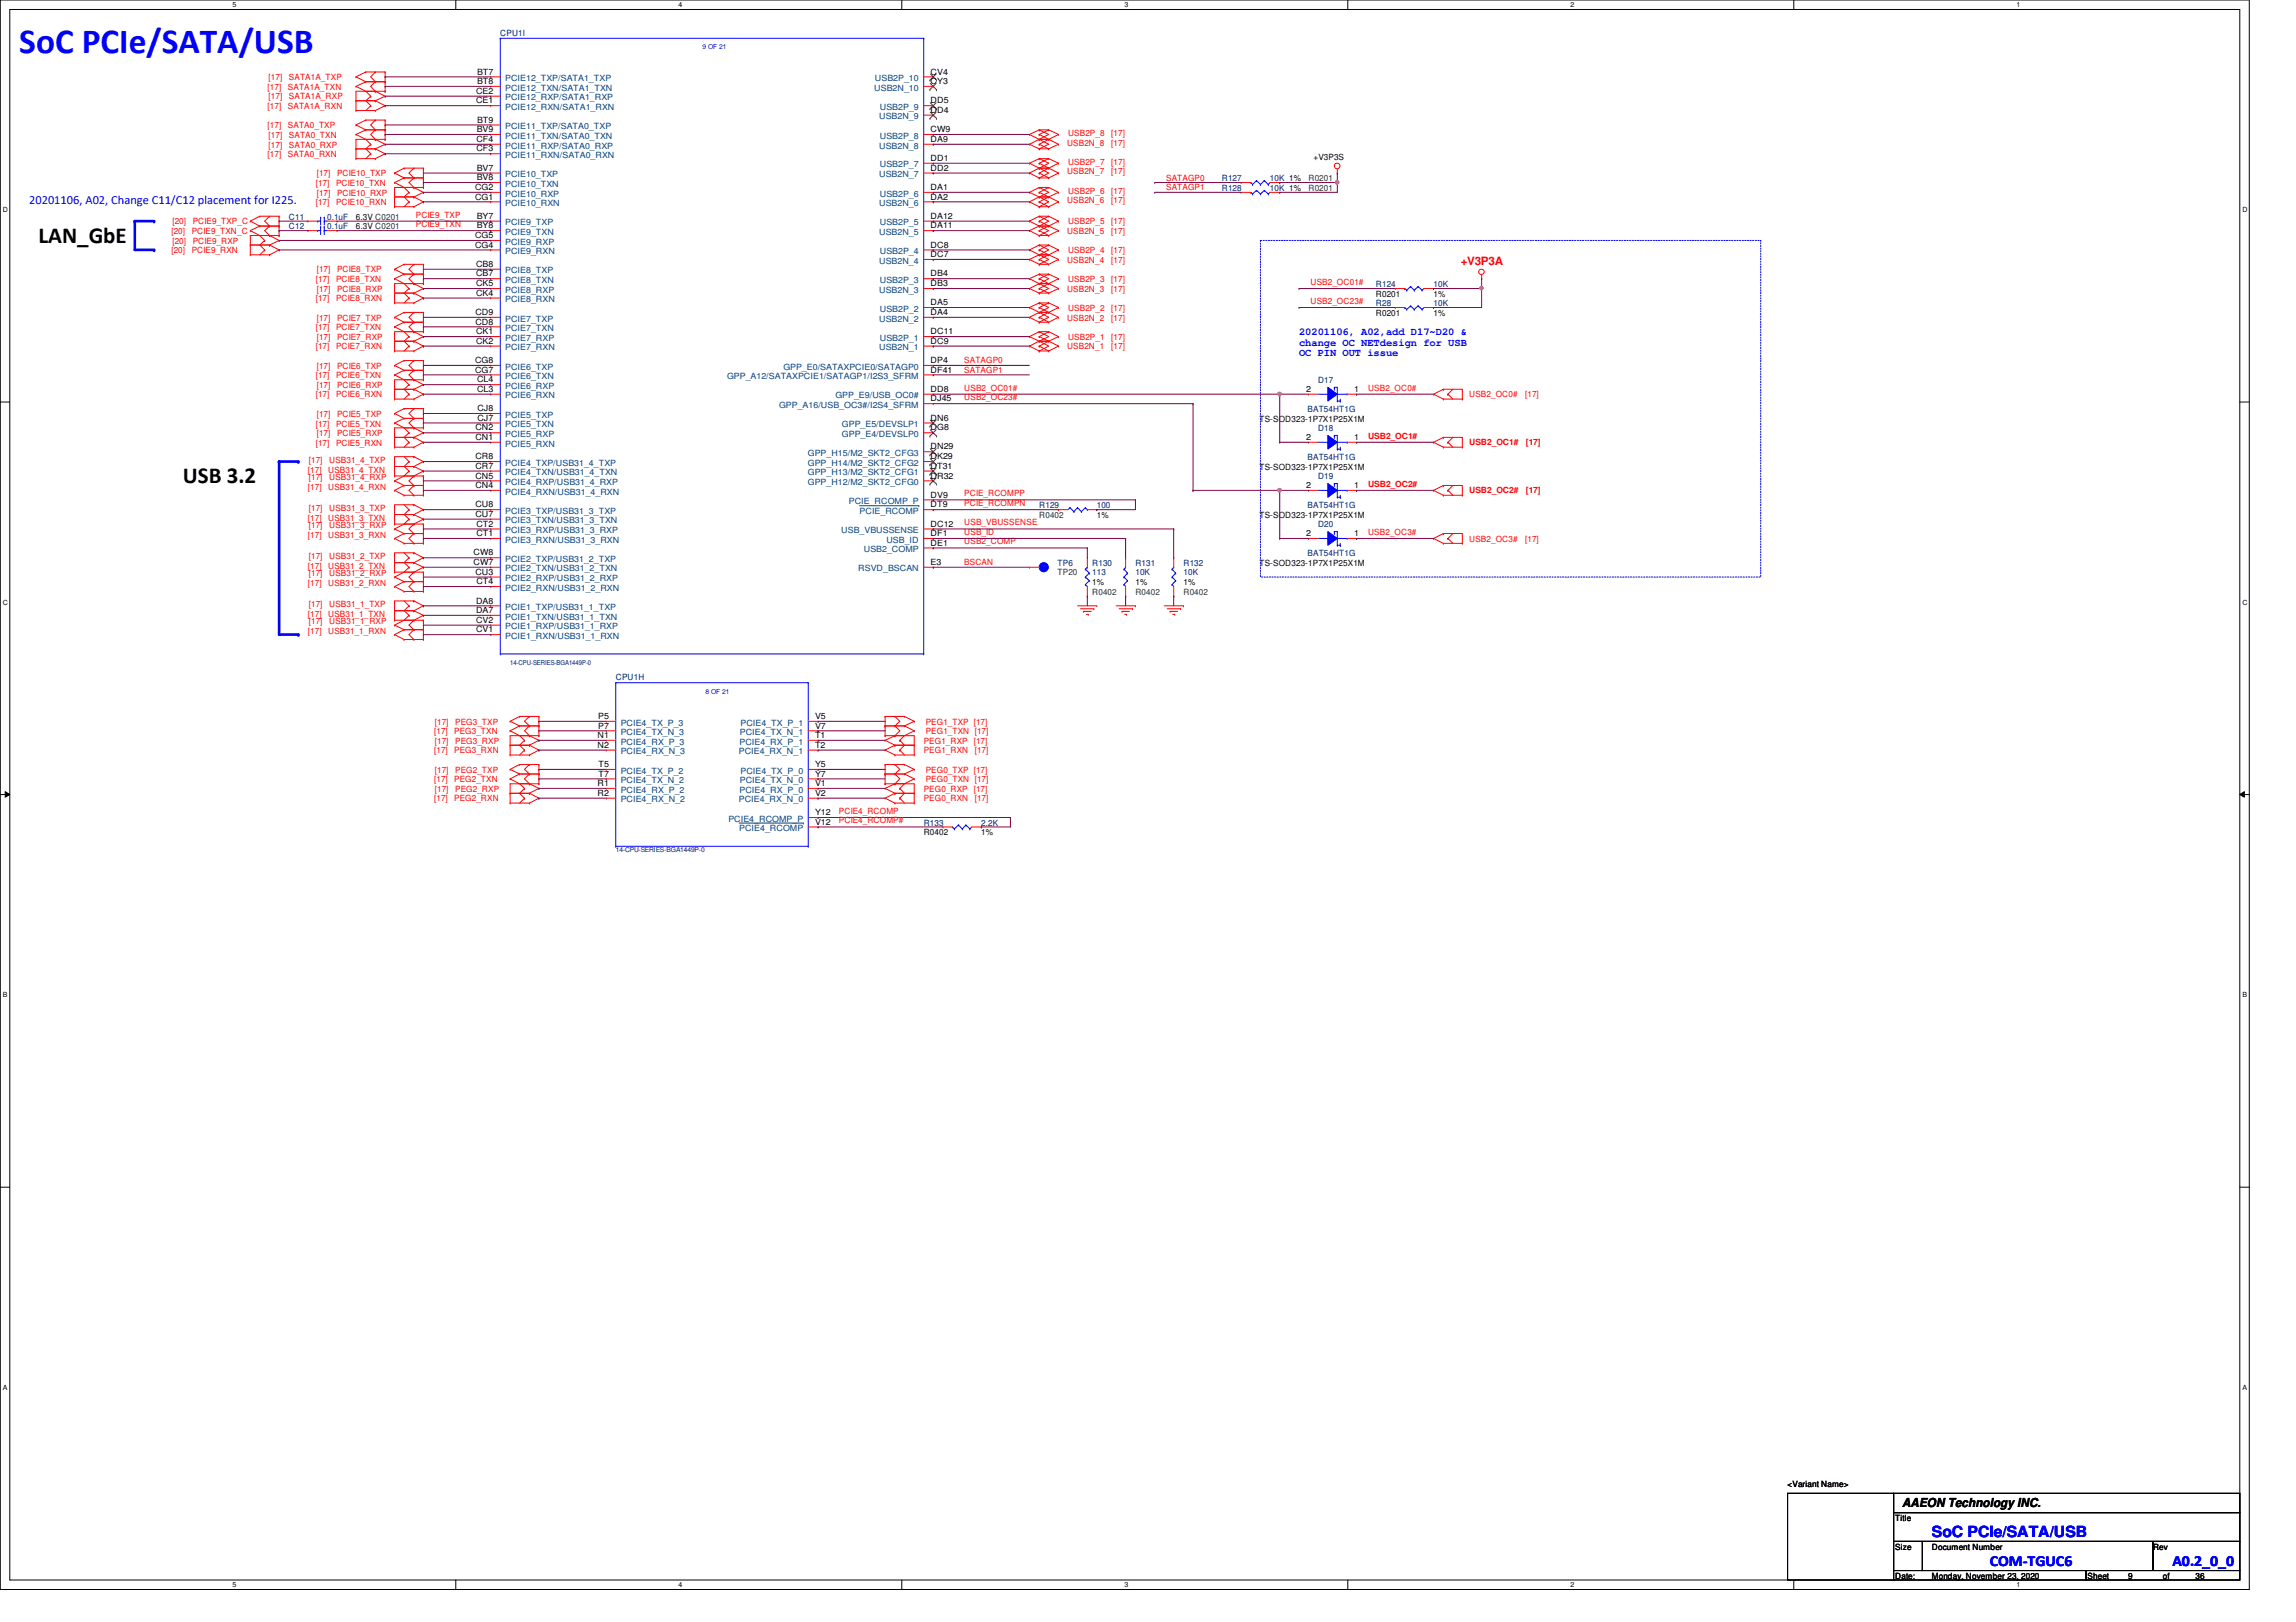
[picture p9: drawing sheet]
<svg xmlns="http://www.w3.org/2000/svg" width="297mm" height="210mm" viewBox="0 0 297 210" stroke-linecap="round" stroke-linejoin="round" font-family="sans-serif">
<defs><g id="words">
<text font-size="4.6" fill="#00f" x="2.5" y="6.8">SoC PCIe/SATA/USB</text>
<g font-size="3">
<text x="5" y="31.5">LAN_GbE</text>
<text x="23.7" y="62.6">USB 3.2</text>
</g>
<g font-size="2" fill="#00f">
<text x="249.9" y="198.9">SoC PCIe/SATA/USB</text>
<text x="257.4" y="202.6">COM-TGUC6</text>
<text x="281" y="202.6">A0.2_0_0</text>
</g>
<text font-size="1.6" fill="#00f" x="3.8" y="26.4">20201106, A02, Change C11/C12 placement for I225.</text>
<text font-size="1.6" x="246.1" y="195.1">AAEON Technology INC.</text>
<text font-size="1.5" fill="#f00" x="189" y="34.3">+V3P3A</text>
<g font-size="1.4" fill="#00f">
<text x="168.1" y="43.4">20201106, A02,add D17~D20 &amp;</text>
<text x="168.1" y="44.7">change OC NETdesign for USB</text>
<text x="168.1" y="46.1">OC PIN OUT issue</text>
</g>
<g font-size="1.1" fill="#000080">
<text x="64.7" y="4.7">CPU1I</text>
<text x="158.1" y="23.5">R127</text>
<text x="164.3" y="23.5">10K 1%</text>
<text x="37.4" y="28.4">C11</text>
<text x="37.4" y="29.7">C12</text>
<text x="42.3" y="28.4">0.1uF</text>
<text x="42.3" y="29.7">0.1uF</text>
<text x="158.1" y="24.7">R128</text>
<text x="164.3" y="24.7">10K 1%</text>
<text x="178" y="37.1">R124</text>
<text x="178" y="39.6">R28</text>
<text x="185.5" y="37.1">10K</text>
<text x="185.5" y="39.6">10K</text>
<text x="169.2" y="53.3">BAT54HT1G</text>
<text x="170.5" y="49.6">D17</text>
<text x="169.2" y="59.5">BAT54HT1G</text>
<text x="170.5" y="55.8">D18</text>
<text x="134.4" y="65.7">R129</text>
<text x="141.9" y="65.7">100</text>
<text x="169.2" y="65.7">BAT54HT1G</text>
<text x="170.5" y="62">D19</text>
<text x="169.2" y="72">BAT54HT1G</text>
<text x="170.5" y="68.2">D20</text>
<text x="136.8" y="73.2">TP6</text>
<text x="141.3" y="73.2">R130</text>
<text x="141.3" y="74.5">113</text>
<text x="146.9" y="73.2">R131</text>
<text x="146.9" y="74.5">10K</text>
<text x="153.1" y="73.2">R132</text>
<text x="153.1" y="74.5">10K</text>
<text x="79.7" y="88.1">CPU1H</text>
<text x="119.5" y="106.8">R133</text>
<text x="127" y="106.8">2.2K</text>
</g>
<g font-size="1.1" fill="#f00">
<text x="34.6" y="11.6">[17]</text>
<text x="34.8" y="10.4">[17]</text>
<text x="37.3" y="11.6">SATA1A_TXN</text>
<text x="37.4" y="10.4">SATA1A_TXP</text>
<text x="34.6" y="16.6">[17]</text>
<text x="34.6" y="14.1">[17]</text>
<text x="34.8" y="17.9">[17]</text>
<text x="34.8" y="12.9">[17]</text>
<text x="37.3" y="16.6">SATA0_TXP</text>
<text x="37.3" y="14.1">SATA1A_RXN</text>
<text x="37.4" y="17.9">SATA0_TXN</text>
<text x="37.4" y="12.9">SATA1A_RXP</text>
<text x="138.2" y="17.6">USB2P_8</text>
<text x="143.8" y="17.6">[17]</text>
<text x="34.6" y="20.3">[17]</text>
<text x="34.8" y="19.1">[17]</text>
<text x="37.3" y="20.3">SATA0_RXN</text>
<text x="37.4" y="19.1">SATA0_RXP</text>
<text x="41" y="22.8">[17]</text>
<text x="43.6" y="22.8">PCIE10_TXP</text>
<text x="138" y="22.6">USB2N_7</text>
<text x="138" y="18.8">USB2N_8</text>
<text x="138.2" y="21.3">USB2P_7</text>
<text x="143.8" y="21.3">[17]</text>
<text x="143.8" y="22.6">[17]</text>
<text x="143.8" y="18.8">[17]</text>
<text x="150.9" y="23.4">SATAGP0</text>
<text x="22.3" y="29">[20]</text>
<text x="24.9" y="29">PCIE9_TXP_C</text>
<text x="40.8" y="26.5">[17]</text>
<text x="40.8" y="24.1">[17]</text>
<text x="41" y="25.3">[17]</text>
<text x="43.5" y="26.5">PCIE10_RXN</text>
<text x="43.5" y="24.1">PCIE10_TXN</text>
<text x="43.6" y="25.3">PCIE10_RXP</text>
<text x="53.8" y="28.2">PCIE9_TXP</text>
<text x="53.8" y="29.4">PCIE9_TXN</text>
<text x="138" y="26.3">USB2N_6</text>
<text x="138.2" y="29">USB2P_5</text>
<text x="138.2" y="25.1">USB2P_6</text>
<text x="143.8" y="29">[17]</text>
<text x="143.8" y="25.1">[17]</text>
<text x="143.8" y="26.3">[17]</text>
<text x="150.9" y="24.6">SATAGP1</text>
<text x="22.2" y="32.8">[20]</text>
<text x="22.2" y="30.3">[20]</text>
<text x="22.3" y="31.5">[20]</text>
<text x="24.8" y="32.8">PCIE9_RXN</text>
<text x="24.8" y="30.3">PCIE9_TXN_C</text>
<text x="24.9" y="31.5">PCIE9_RXP</text>
<text x="41" y="35.3">[17]</text>
<text x="43.6" y="35.3">PCIE8_TXP</text>
<text x="138" y="34">USB2N_4</text>
<text x="138" y="30.3">USB2N_5</text>
<text x="138.2" y="32.8">USB2P_4</text>
<text x="143.8" y="32.8">[17]</text>
<text x="143.8" y="34">[17]</text>
<text x="143.8" y="30.3">[17]</text>
<text x="40.8" y="39">[17]</text>
<text x="40.8" y="36.5">[17]</text>
<text x="41" y="37.8">[17]</text>
<text x="41" y="41.5">[17]</text>
<text x="43.5" y="39">PCIE8_RXN</text>
<text x="43.5" y="36.5">PCIE8_TXN</text>
<text x="43.6" y="37.8">PCIE8_RXP</text>
<text x="43.6" y="41.5">PCIE7_TXP</text>
<text x="138" y="41.5">USB2N_2</text>
<text x="138" y="37.8">USB2N_3</text>
<text x="138.2" y="40.3">USB2P_2</text>
<text x="138.2" y="36.5">USB2P_3</text>
<text x="143.8" y="40.3">[17]</text>
<text x="143.8" y="36.5">[17]</text>
<text x="143.8" y="41.5">[17]</text>
<text x="143.8" y="37.8">[17]</text>
<text x="169.5" y="36.9">USB2_OC01#</text>
<text x="169.5" y="39.3">USB2_OC23#</text>
<text x="40.8" y="45.2">[17]</text>
<text x="40.8" y="42.8">[17]</text>
<text x="41" y="44">[17]</text>
<text x="41" y="47.7">[17]</text>
<text x="43.5" y="45.2">PCIE7_RXN</text>
<text x="43.5" y="42.8">PCIE7_TXN</text>
<text x="43.6" y="44">PCIE7_RXP</text>
<text x="43.6" y="47.7">PCIE6_TXP</text>
<text x="124.8" y="47">SATAGP0</text>
<text x="138" y="45.2">USB2N_1</text>
<text x="138.2" y="44">USB2P_1</text>
<text x="143.8" y="44">[17]</text>
<text x="143.8" y="45.2">[17]</text>
<text x="40.8" y="51.4">[17]</text>
<text x="40.8" y="49">[17]</text>
<text x="41" y="50.2">[17]</text>
<text x="41" y="53.9">[17]</text>
<text x="43.5" y="51.4">PCIE6_RXN</text>
<text x="43.5" y="49">PCIE6_TXN</text>
<text x="43.6" y="50.2">PCIE6_RXP</text>
<text x="43.6" y="53.9">PCIE5_TXP</text>
<text x="124.8" y="48.3">SATAGP1</text>
<text x="124.8" y="50.5">USB2_OC01#</text>
<text x="124.8" y="51.8">USB2_OC23#</text>
<text x="177" y="50.5">USB2_OC0#</text>
<text x="190.1" y="51.4">USB2_OC0#</text>
<text x="197.3" y="51.4">[17]</text>
<text x="40" y="59.9">[17]</text>
<text x="40.8" y="57.7">[17]</text>
<text x="40.8" y="55.2">[17]</text>
<text x="41" y="56.4">[17]</text>
<text x="42.6" y="59.9">USB31_4_TXP</text>
<text x="43.5" y="57.7">PCIE5_RXN</text>
<text x="43.5" y="55.2">PCIE5_TXN</text>
<text x="43.6" y="56.4">PCIE5_RXP</text>
<text x="177" y="56.8">USB2_OC1#</text>
<text x="190.1" y="57.6">USB2_OC1#</text>
<text x="197.4" y="57.6">[17]</text>
<text x="39.8" y="61.2">[17]</text>
<text x="39.8" y="63.4">[17]</text>
<text x="40" y="62.1">[17]</text>
<text x="42.5" y="61.2">USB31_4_TXN</text>
<text x="42.5" y="63.4">USB31_4_RXN</text>
<text x="42.6" y="62.1">USB31_4_RXP</text>
<text x="124.8" y="64.2">PCIE_RCOMPP</text>
<text x="124.8" y="65.5">PCIE_RCOMPN</text>
<text x="177" y="63">USB2_OC2#</text>
<text x="190.1" y="63.8">USB2_OC2#</text>
<text x="197.4" y="63.8">[17]</text>
<text x="39.8" y="67.4">[17]</text>
<text x="39.8" y="69.6">[17]</text>
<text x="40" y="66.1">[17]</text>
<text x="40" y="68.4">[17]</text>
<text x="42.5" y="67.4">USB31_3_TXN</text>
<text x="42.5" y="69.6">USB31_3_RXN</text>
<text x="42.6" y="66.1">USB31_3_TXP</text>
<text x="42.6" y="68.4">USB31_3_RXP</text>
<text x="124.8" y="70.4">USB2_COMP</text>
<text x="124.8" y="69.2">USB_ID</text>
<text x="124.8" y="68">USB_VBUSSENSE</text>
<text x="177" y="69.2">USB2_OC3#</text>
<text x="190.1" y="70.1">USB2_OC3#</text>
<text x="197.3" y="70.1">[17]</text>
<text x="39.8" y="73.6">[17]</text>
<text x="39.8" y="75.9">[17]</text>
<text x="40" y="72.3">[17]</text>
<text x="40" y="74.6">[17]</text>
<text x="42.5" y="73.6">USB31_2_TXN</text>
<text x="42.5" y="75.9">USB31_2_RXN</text>
<text x="42.6" y="72.3">USB31_2_TXP</text>
<text x="42.6" y="74.6">USB31_2_RXP</text>
<text x="124.8" y="73.2">BSCAN</text>
<text x="39.8" y="79.8">[17]</text>
<text x="39.8" y="82.1">[17]</text>
<text x="40" y="78.6">[17]</text>
<text x="40" y="80.8">[17]</text>
<text x="42.5" y="79.8">USB31_1_TXN</text>
<text x="42.5" y="82.1">USB31_1_RXN</text>
<text x="42.6" y="78.6">USB31_1_TXP</text>
<text x="42.6" y="80.8">USB31_1_RXP</text>
<text x="56.2" y="95">[17]</text>
<text x="56.3" y="93.8">[17]</text>
<text x="58.8" y="95">PEG3_TXN</text>
<text x="58.9" y="93.8">PEG3_TXP</text>
<text x="119.8" y="95">PEG1_TXN [17]</text>
<text x="119.8" y="93.8">PEG1_TXP [17]</text>
<text x="56.2" y="101.2">[17]</text>
<text x="56.2" y="97.5">[17]</text>
<text x="56.3" y="100">[17]</text>
<text x="56.3" y="96.3">[17]</text>
<text x="58.8" y="101.2">PEG2_TXN</text>
<text x="58.8" y="97.5">PEG3_RXN</text>
<text x="58.9" y="100">PEG2_TXP</text>
<text x="58.9" y="96.3">PEG3_RXP</text>
<text x="119.5" y="97.5">PEG1_RXN</text>
<text x="119.5" y="96.3">PEG1_RXP</text>
<text x="119.8" y="101.2">PEG0_TXN [17]</text>
<text x="119.8" y="100">PEG0_TXP [17]</text>
<text x="126" y="96.3">[17]</text>
<text x="126.1" y="97.5">[17]</text>
<text x="56.2" y="103.7">[17]</text>
<text x="56.3" y="102.5">[17]</text>
<text x="58.8" y="103.7">PEG2_RXN</text>
<text x="58.9" y="102.5">PEG2_RXP</text>
<text x="108.5" y="105.3">PCIE4_RCOMP</text>
<text x="108.5" y="106.6">PCIE4_RCOMP#</text>
<text x="119.5" y="103.7">PEG0_RXN</text>
<text x="119.5" y="102.5">PEG0_RXP</text>
<text x="126" y="102.5">[17]</text>
<text x="126.1" y="103.7">[17]</text>
</g>
<g font-size="1.1">
<text x="61.7" y="10.9">BT8</text>
<text x="61.7" y="9.7">BT7</text>
<text x="120.4" y="9.7">CV4</text>
<text x="120.4" y="10.9">CY3</text>
<text x="61.6" y="13.4">CE1</text>
<text x="61.6" y="12.1">CE2</text>
<text x="61.7" y="17.1">BV9</text>
<text x="61.7" y="15.9">BT9</text>
<text x="120.4" y="13.4">DD5</text>
<text x="120.4" y="14.6">DD4</text>
<text x="120.4" y="17.1">CW9</text>
<text x="61.6" y="19.6">CF3</text>
<text x="61.6" y="18.4">CF4</text>
<text x="61.7" y="23.3">BV8</text>
<text x="61.7" y="22.1">BV7</text>
<text x="120.4" y="18.4">DA9</text>
<text x="120.4" y="20.8">DD1</text>
<text x="120.4" y="22.1">DD2</text>
<text x="169.9" y="20.7">+V3P3S</text>
<text x="46.1" y="28.4">6.3V C0201</text>
<text x="46.1" y="29.7">6.3V C0201</text>
<text x="61.5" y="25.8">CG1</text>
<text x="61.5" y="24.6">CG2</text>
<text x="61.7" y="29.5">BY8</text>
<text x="61.7" y="28.3">BY7</text>
<text x="120.4" y="24.6">DA1</text>
<text x="120.4" y="25.8">DA2</text>
<text x="120.4" y="28.3">DA12</text>
<text x="120.4" y="29.5">DA11</text>
<text x="61.5" y="32">CG4</text>
<text x="61.5" y="30.8">CG5</text>
<text x="61.6" y="34.5">CB8</text>
<text x="61.6" y="35.8">CB7</text>
<text x="120.4" y="32">DC8</text>
<text x="120.4" y="33.3">DC7</text>
<text x="120.4" y="35.8">DB4</text>
<text x="61.5" y="42">CD8</text>
<text x="61.5" y="40.8">CD9</text>
<text x="61.6" y="37">CK5</text>
<text x="61.6" y="38.3">CK4</text>
<text x="120.4" y="37">DB3</text>
<text x="120.4" y="39.5">DA5</text>
<text x="120.4" y="40.8">DA4</text>
<text x="178" y="38.4">R0201</text>
<text x="178" y="40.9">R0201</text>
<text x="185.5" y="38.4">1%</text>
<text x="185.5" y="40.9">1%</text>
<text x="61.5" y="47">CG8</text>
<text x="61.6" y="44.5">CK2</text>
<text x="61.6" y="43.3">CK1</text>
<text x="120.4" y="43.3">DC11</text>
<text x="120.4" y="44.5">DC9</text>
<text x="120.4" y="47">DP4</text>
<text x="61.5" y="48.2">CG7</text>
<text x="61.7" y="50.7">CL3</text>
<text x="61.7" y="49.5">CL4</text>
<text x="61.8" y="53.2">CJ8</text>
<text x="120.4" y="48.2">DF41</text>
<text x="120.4" y="51.9">DJ45</text>
<text x="120.4" y="50.7">DD8</text>
<text x="169" y="50.7">2</text>
<text x="175.2" y="50.7">1</text>
<text x="61.5" y="59.4">CR8</text>
<text x="61.5" y="56.9">CN1</text>
<text x="61.5" y="55.7">CN2</text>
<text x="61.8" y="54.4">CJ7</text>
<text x="120.4" y="55.7">DG8</text>
<text x="120.4" y="54.4">DN6</text>
<text x="120.4" y="58.2">DN29</text>
<text x="120.4" y="59.4">DK29</text>
<text x="162.9" y="54.6">TS-SOD323-1P7X1P25X1M</text>
<text x="169" y="56.9">2</text>
<text x="175.2" y="56.9">1</text>
<text x="61.5" y="65.7">CU8</text>
<text x="61.5" y="60.7">CR7</text>
<text x="61.5" y="63.2">CN4</text>
<text x="61.5" y="61.9">CN5</text>
<text x="120.4" y="60.7">DT31</text>
<text x="120.4" y="64.4">DV9</text>
<text x="120.4" y="61.9">DR32</text>
<text x="120.4" y="65.7">DT9</text>
<text x="162.9" y="60.8">TS-SOD323-1P7X1P25X1M</text>
<text x="169" y="63.2">2</text>
<text x="175.2" y="63.2">1</text>
<text x="61.3" y="71.9">CW8</text>
<text x="61.5" y="66.9">CU7</text>
<text x="61.6" y="69.4">CT1</text>
<text x="61.6" y="68.2">CT2</text>
<text x="120.4" y="70.6">DE1</text>
<text x="120.4" y="69.4">DF1</text>
<text x="120.4" y="68.2">DC12</text>
<text x="141.9" y="67">1%</text>
<text x="162.9" y="67">TS-SOD323-1P7X1P25X1M</text>
<text x="169" y="69.4">2</text>
<text x="175.2" y="69.4">1</text>
<text x="61.3" y="73.1">CW7</text>
<text x="61.5" y="74.4">CU3</text>
<text x="61.6" y="75.6">CT4</text>
<text x="120.4" y="73.1">E3</text>
<text x="141.3" y="75.7">1%</text>
<text x="146.9" y="75.7">1%</text>
<text x="153.1" y="75.7">1%</text>
<text x="162.9" y="73.2">TS-SOD323-1P7X1P25X1M</text>
<text x="61.6" y="79.3">DA7</text>
<text x="61.6" y="78.1">DA8</text>
<text x="61.6" y="81.8">CV1</text>
<text x="61.6" y="80.6">CV2</text>
<text x="77.3" y="95.5">N1</text>
<text x="77.4" y="93">P5</text>
<text x="77.4" y="94.3">P7</text>
<text x="105.4" y="93">V5</text>
<text x="105.4" y="94.3">V7</text>
<text x="105.4" y="95.5">T1</text>
<text x="77.3" y="96.8">N2</text>
<text x="77.3" y="101.7">R1</text>
<text x="77.4" y="99.3">T5</text>
<text x="77.4" y="100.5">T7</text>
<text x="105.4" y="96.8">T2</text>
<text x="105.4" y="99.3">Y5</text>
<text x="105.4" y="100.5">Y7</text>
<text x="105.4" y="101.7">V1</text>
<text x="77.3" y="103">R2</text>
<text x="105.4" y="106.7">V12</text>
<text x="105.4" y="103">V2</text>
<text x="105.4" y="105.5">Y12</text>
<text x="119.5" y="108.1">R0402</text>
<text x="127" y="108.1">1%</text>
<text x="231.3" y="192.4">&lt;Variant Name&gt;</text>
<text x="245.2" y="196.8">Title</text>
<text x="245.2" y="200.5">Size</text>
<text x="249.9" y="200.5">Document Number</text>
<text x="278.6" y="200.5">Rev</text>
<text x="245.2" y="204.3">Date:</text>
<text x="249.9" y="204.3">Monday, November 23, 2020</text>
<text x="270.1" y="204.3">Sheet</text>
<text x="275.3" y="204.3">9</text>
<text x="279.8" y="204.3">of</text>
<text x="284.1" y="204.3">36</text>
</g>
<g font-size="1.1" fill="#004080">
<text x="65.4" y="11.7">PCIE12_TXN/SATA1_TXN</text>
<text x="65.4" y="10.5">PCIE12_TXP/SATA1_TXP</text>
<text x="113.1" y="11.7">USB2N_10</text>
<text x="113.2" y="10.5">USB2P_10</text>
<text x="65.4" y="17.9">PCIE11_TXN/SATA0_TXN</text>
<text x="65.4" y="16.7">PCIE11_TXP/SATA0_TXP</text>
<text x="65.4" y="14.2">PCIE12_RXN/SATA1_RXN</text>
<text x="65.4" y="13">PCIE12_RXP/SATA1_RXP</text>
<text x="113.7" y="15.5">USB2N_9</text>
<text x="113.8" y="14.2">USB2P_9</text>
<text x="113.8" y="17.9">USB2P_8</text>
<text x="65.4" y="20.4">PCIE11_RXN/SATA0_RXN</text>
<text x="65.4" y="19.2">PCIE11_RXP/SATA0_RXP</text>
<text x="65.4" y="22.9">PCIE10_TXP</text>
<text x="113.7" y="19.2">USB2N_8</text>
<text x="113.7" y="22.9">USB2N_7</text>
<text x="113.8" y="21.7">USB2P_7</text>
<text x="65.4" y="29.2">PCIE9_TXP</text>
<text x="65.4" y="26.7">PCIE10_RXN</text>
<text x="65.4" y="25.4">PCIE10_RXP</text>
<text x="65.4" y="24.2">PCIE10_TXN</text>
<text x="113.7" y="26.7">USB2N_6</text>
<text x="113.8" y="25.4">USB2P_6</text>
<text x="113.8" y="29.2">USB2P_5</text>
<text x="65.4" y="30.4">PCIE9_TXN</text>
<text x="65.4" y="35.4">PCIE8_TXP</text>
<text x="65.4" y="32.9">PCIE9_RXN</text>
<text x="65.4" y="31.7">PCIE9_RXP</text>
<text x="113.7" y="30.4">USB2N_5</text>
<text x="113.7" y="34.1">USB2N_4</text>
<text x="113.8" y="32.9">USB2P_4</text>
<text x="65.4" y="37.9">PCIE8_RXP</text>
<text x="65.4" y="41.6">PCIE7_TXP</text>
<text x="65.4" y="39.1">PCIE8_RXN</text>
<text x="65.4" y="36.6">PCIE8_TXN</text>
<text x="113.7" y="37.9">USB2N_3</text>
<text x="113.7" y="41.6">USB2N_2</text>
<text x="113.8" y="36.6">USB2P_3</text>
<text x="113.8" y="40.3">USB2P_2</text>
<text x="65.4" y="42.8">PCIE7_TXN</text>
<text x="65.4" y="45.3">PCIE7_RXN</text>
<text x="65.4" y="44.1">PCIE7_RXP</text>
<text x="65.4" y="47.8">PCIE6_TXP</text>
<text x="101.3" y="47.8">GPP_E0/SATAXPCIE0/SATAGP0</text>
<text x="113.7" y="45.3">USB2N_1</text>
<text x="113.8" y="44.1">USB2P_1</text>
<text x="65.4" y="49.1">PCIE6_TXN</text>
<text x="65.4" y="51.6">PCIE6_RXN</text>
<text x="65.4" y="50.3">PCIE6_RXP</text>
<text x="94.1" y="49.1">GPP_A12/SATAXPCIE1/SATAGP1/I2S3_SFRM</text>
<text x="100.8" y="52.8">GPP_A16/USB_OC3#/I2S4_SFRM</text>
<text x="108.1" y="51.6">GPP_E9/USB_OC0#</text>
<text x="65.4" y="57.8">PCIE5_RXN</text>
<text x="65.4" y="55.3">PCIE5_TXN</text>
<text x="65.4" y="54.1">PCIE5_TXP</text>
<text x="65.4" y="56.6">PCIE5_RXP</text>
<text x="104.5" y="59">GPP_H15/M2_SKT2_CFG3</text>
<text x="108.9" y="56.6">GPP_E4/DEVSLP0</text>
<text x="108.9" y="55.3">GPP_E5/DEVSLP1</text>
<text x="65.4" y="61.5">PCIE4_TXN/USB31_4_TXN</text>
<text x="65.4" y="60.3">PCIE4_TXP/USB31_4_TXP</text>
<text x="65.4" y="64">PCIE4_RXN/USB31_4_RXN</text>
<text x="65.4" y="62.8">PCIE4_RXP/USB31_4_RXP</text>
<text x="104.5" y="61.5">GPP_H13/M2_SKT2_CFG1</text>
<text x="104.5" y="62.8">GPP_H12/M2_SKT2_CFG0</text>
<text x="104.5" y="60.3">GPP_H14/M2_SKT2_CFG2</text>
<text x="109.8" y="65.2">PCIE_RCOMP_P</text>
<text x="65.4" y="67.7">PCIE3_TXN/USB31_3_TXN</text>
<text x="65.4" y="66.5">PCIE3_TXP/USB31_3_TXP</text>
<text x="65.4" y="70.2">PCIE3_RXN/USB31_3_RXN</text>
<text x="65.4" y="69">PCIE3_RXP/USB31_3_RXP</text>
<text x="108.8" y="69">USB_VBUSSENSE</text>
<text x="111.2" y="66.5">PCIE_RCOMP</text>
<text x="111.8" y="71.5">USB2_COMP</text>
<text x="114.7" y="70.2">USB_ID</text>
<text x="65.4" y="74">PCIE2_TXN/USB31_2_TXN</text>
<text x="65.4" y="72.7">PCIE2_TXP/USB31_2_TXP</text>
<text x="65.4" y="76.5">PCIE2_RXN/USB31_2_RXN</text>
<text x="65.4" y="75.2">PCIE2_RXP/USB31_2_RXP</text>
<text x="111" y="74">RSVD_BSCAN</text>
<text x="65.4" y="80.2">PCIE1_TXN/USB31_1_TXN</text>
<text x="65.4" y="79">PCIE1_TXP/USB31_1_TXP</text>
<text x="65.4" y="82.7">PCIE1_RXN/USB31_1_RXN</text>
<text x="65.4" y="81.4">PCIE1_RXP/USB31_1_RXP</text>
<text x="80.3" y="93.9">PCIE4_TX_P_3</text>
<text x="80.3" y="95.1">PCIE4_TX_N_3</text>
<text x="95.7" y="95.1">PCIE4_TX_N_1</text>
<text x="95.8" y="93.9">PCIE4_TX_P_1</text>
<text x="80.3" y="96.4">PCIE4_RX_P_3</text>
<text x="80.3" y="97.6">PCIE4_RX_N_3</text>
<text x="80.3" y="100.1">PCIE4_TX_P_2</text>
<text x="80.3" y="101.3">PCIE4_TX_N_2</text>
<text x="95.6" y="97.6">PCIE4_RX_N_1</text>
<text x="95.7" y="96.4">PCIE4_RX_P_1</text>
<text x="95.7" y="101.3">PCIE4_TX_N_0</text>
<text x="95.8" y="100.1">PCIE4_TX_P_0</text>
<text x="80.3" y="102.6">PCIE4_RX_P_2</text>
<text x="80.3" y="103.8">PCIE4_RX_N_2</text>
<text x="94.2" y="106.3">PCIE4_RCOMP_P</text>
<text x="95.6" y="103.8">PCIE4_RX_N_0</text>
<text x="95.6" y="107.6">PCIE4_RCOMP</text>
<text x="95.7" y="102.6">PCIE4_RX_P_0</text>
</g>
<g font-size="1.1" fill="#008000">
<text x="169.3" y="23.5">R0201</text>
<text x="169.3" y="24.7">R0201</text>
<text x="134.4" y="67">R0402</text>
<text x="136.8" y="74.5">TP20</text>
<text x="141.3" y="77">R0402</text>
<text x="146.9" y="77">R0402</text>
<text x="153.1" y="77">R0402</text>
</g>
<g font-size=".9">
<text x="30.1" y=".9">5</text>
<text x="87.8" y=".9">4</text>
<text x="145.5" y=".9">3</text>
<text x="203.2" y=".9">2</text>
<text x="260.9" y=".9">1</text>
<text x=".4" y="27.4">D</text>
<text x="290.1" y="27.4">D</text>
<text x=".4" y="78.2">C</text>
<text x="290.1" y="78.2">C</text>
<text x=".4" y="129">B</text>
<text x="290.1" y="129">B</text>
<text x=".4" y="179.8">A</text>
<text x="290.1" y="179.8">A</text>
<text x="30.1" y="205.4">5</text>
<text x="87.8" y="205.4">4</text>
<text x="145.5" y="205.4">3</text>
<text x="203.2" y="205.4">2</text>
<text x="260.9" y="205.4">1</text>
</g>
<g font-size=".9" fill="#00f">
<text x="90.9" y="6.4">9 OF 21</text>
<text x="91.3" y="89.8">8 OF 21</text>
</g>
<g font-size=".9" fill="#000080">
<text x="66" y="86.1">14-CPU-SERIES-BGA1449P-0</text>
<text x="79.7" y="110.3">14-CPU-SERIES-BGA1449P-0</text>
</g>
</g></defs>
<path d="M0 0h291v205.7h-291zM1.3 1.2h288.5v203.3h-288.5z" fill="none" stroke="#000" stroke-width=".13"/>
<g fill="#fff">
<path d="M30.1 .1h.5v1h-.5z"/>
<path d="M30.1 204.6h.5v1h-.5z"/>
</g>
<path d="M59 0v1.2M59 204.5v1.2" fill="none" stroke="#000" stroke-width=".13"/>
<g fill="#fff">
<path d="M87.8 .1h.5v1h-.5z"/>
<path d="M87.8 204.6h.5v1h-.5z"/>
</g>
<path d="M116.7 0v1.2M116.7 204.5v1.2" fill="none" stroke="#000" stroke-width=".13"/>
<g fill="#fff">
<path d="M145.5 .1h.5v1h-.5z"/>
<path d="M145.5 204.6h.5v1h-.5z"/>
</g>
<path d="M174.4 0v1.2M174.4 204.5v1.2" fill="none" stroke="#000" stroke-width=".13"/>
<g fill="#fff">
<path d="M203.2 .1h.5v1h-.5z"/>
<path d="M203.2 204.6h.5v1h-.5z"/>
</g>
<path d="M232.1 0v1.2M232.1 204.5v1.2" fill="none" stroke="#000" stroke-width=".13"/>
<g fill="#fff">
<path d="M260.9 .1h.5v1h-.5z"/>
<path d="M260.9 204.6h.5v1h-.5z"/>
<path d="M.4 26.6h.6v1h-.6z"/>
<path d="M290.1 26.6h.6v1h-.6z"/>
<path d="M.4 77.4h.6v1h-.6z"/>
<path d="M290.1 77.4h.6v1h-.6z"/>
</g>
<path d="M0 52h1.3M289.8 52h1.2" fill="none" stroke="#000" stroke-width=".13"/>
<g fill="#fff">
<path d="M.4 128.2h.6v1h-.6z"/>
<path d="M290.1 128.2h.6v1h-.6z"/>
</g>
<path d="M0 102.8h1.3M.7 102.4l.6 .4-.6 .4zM289.8 102.8l.6-.4v.8zM289.8 102.8h1.2" fill="none" stroke="#000" stroke-width=".13"/>
<path d="M.7 102.4l.6 .4-.6 .4zM289.8 102.8l.6-.4v.8z" fill="#000"/>
<g fill="#fff">
<path d="M.4 179h.5v1h-.5z"/>
<path d="M290.1 179h.6v1h-.6z"/>
</g>
<path d="M0 153.6h1.3M289.8 153.6h1.2" fill="none" stroke="#000" stroke-width=".13"/>
<path d="M36.1 59.7h2.5" fill="none" stroke="#00f" stroke-width=".34"/>
<circle cx="38.6" cy="59.7" r=".17" fill="#00f"/>
<path d="M36.1 59.7v22.4" fill="none" stroke="#00f" stroke-width=".34"/>
<circle cx="36.1" cy="59.7" r=".17" fill="#00f"/>
<path d="M36.1 82.1h2.5" fill="none" stroke="#00f" stroke-width=".34"/>
<circle cx="38.6" cy="82.1" r=".17" fill="#00f"/>
<path d="M17.4 28.6h2.5" fill="none" stroke="#00f" stroke-width=".34"/>
<circle cx="19.9" cy="28.6" r=".17" fill="#00f"/>
<path d="M17.4 28.6v3.7" fill="none" stroke="#00f" stroke-width=".34"/>
<circle cx="17.4" cy="28.6" r=".17" fill="#00f"/>
<path d="M17.4 32.3h2.5" fill="none" stroke="#00f" stroke-width=".34"/>
<circle cx="19.9" cy="32.3" r=".17" fill="#00f"/>
<path d="M163.1 31.1h64.7v43.6h-64.7z" fill="none" stroke="#00f" stroke-width=".13" stroke-dasharray=".2 .2"/>
<g fill="none" stroke="#f00" stroke-width=".13">
<path d="M46.1 16.2h.1M46.1 19.3h.1M46.1 17.4h.1M46.1 14.3h.1M46.1 11.2h.1M46.1 13h.1M46.1 9.9h.1M46.1 19.3h2.5M46.1 16.2l1.2 .6M46.1 17.4l1.2 .6 .7 .7M46.1 13h2.5M46.1 14.3h2.5"/>
<path d="M46.1 11.2l1.2 .6 .7 .6M46.1 9.9l1.2 .7M47.3 15.5h.1M47.3 16.8h.1M47.3 10.6h.1M47.3 9.3h.1M47.3 16.8h2.5M47.3 15.5l-1.2 .7M47.3 15.5h2.5M47.3 16.8l-1.2 .6M47.3 10.6l-1.2 .6M47.3 10.6h2.5"/>
<path d="M47.3 9.3l-1.2 .6M47.3 9.3h2.5M48 19.9h.1M48 18.7h.1M48 13.7h.1M48 12.4h.1M48 19.9l-.7 .6M48 18.7l-.7 .6 .7 .6M48 13.7l-.7 .6M48 12.4l-.7 .6 .7 .7M48.6 19.3h.1M48.6 16.8h.1"/>
<path d="M48.6 15.5h.1M48.6 18h.1M48.6 13h.1M48.6 14.3h.1M48.6 11.8h.1M48.6 10.6h.1M48.6 9.3h.1M48.6 19.3l1.2 .6M48.6 15.5l-.6 .7 .6 .6M48.6 18l1.2 .7M48.6 16.8l-.6 .6 .6 .6M48.6 13l1.2 .7"/>
<path d="M48.6 10.6l-.6 .6 .6 .6M48.6 11.8l1.2 .6M48.6 9.3l-.6 .6 .6 .7M49.8 19.9h.1M49.8 16.8h.1M49.8 15.5h.1M49.8 18.7h.1M49.8 18h.1M49.8 13.7h.1M49.8 11.8h.1M49.8 10.6h.1M49.8 12.4h.1"/>
<path d="M49.8 9.3h.1M49.8 18h-3.7v2.5M49.8 19.9l-1.2 .6M49.8 11.8h-3.7v2.5M49.8 9.3v2.5M49.8 15.5v2.5M49.8 18.7l-1.2 .6M49.8 13.7l-1.2 .6M49.8 12.4l-1.2 .6M133.2 18.7h.1M133.2 17.4h.1M133.2 18.7l1.2 .6"/>
<path d="M133.2 17.4l1.2 .6M134.4 18h.1M134.4 19.3h.1M134.4 18.7h.1M134.4 16.8h.1M134.4 17.4h.1M134.4 19.3h1.3M134.4 18h1.3M134.4 18l-1.2 .7M134.4 18l1.3 .7-1.3 .6M134.4 18.7l1.3 .6M134.4 16.8h1.3"/>
<path d="M134.4 16.8l-1.2 .6M134.4 16.8l1.3 .6-1.3 .6M134.4 17.4l1.3 .6M135.7 19.3h.1M135.7 18h.1M135.7 16.8h.1M135.7 18l1.2 .7M135.7 18l-1.3 .7M135.7 16.8l1.2 .6M135.7 16.8l-1.3 .6M136.9 18.7h.1M136.9 17.4h.1"/>
<path d="M136.9 18.7l-1.2 .6M136.9 17.4l-1.2 .6M32.4 33h.1M32.4 31.7h.1M32.4 29.8h.1M32.4 28.6h.1M32.4 33h2.5M32.4 31.7h2.5M32.4 29.8l1.2 .7 .6 .6M32.4 28.6l1.2 .7M33.6 29.3h.1M33.6 28h.1"/>
<path d="M33.6 29.3h2.5M33.6 28h2.5M33.6 29.3l-1.2 .5M33.6 28l-1.2 .6M34.2 32.3h.1M34.2 31.1h.1M34.2 32.3l-.6 .7M34.2 31.1l-.6 .6 .6 .6M34.9 31.7h.1M34.9 33h.1M34.9 30.5h.1M34.9 29.3h.1"/>
<path d="M34.9 28h.1M34.9 31.7l1.2 .6M34.9 30.5l1.2 .6M34.9 29.3l-.7 .5 .7 .7M34.9 28l-.7 .6 .7 .7M36.1 32.3h.1M36.1 31.1h.1M36.1 30.5h.1M36.1 29.3h.1M36.1 28h.1M36.1 30.5h-3.7v2.5M36.1 32.3l-1.2 .7"/>
<path d="M36.1 31.1l-1.2 .6M36.1 28v2.5M46.1 20.5h.1M46.1 20.5h2.5M48.6 20.5h.1M51.1 39.2h.1M51.1 37.9h.1M51.1 36.1h.1M51.1 34.8h.1M51.1 26.8h.1M51.1 25.5h.1M51.1 23.6h.1"/>
<path d="M51.1 22.4h.1M51.1 39.2h2.4M51.1 37.9h2.4M51.1 26.8h2.4M51.1 25.5h2.4M51.1 36.1l1.2 .6 .6 .6M51.1 34.8l1.2 .7M51.1 23.6l1.2 .7 .6 .6M51.1 22.4l1.2 .6M52.3 35.5h.1M52.3 34.2h.1M52.3 23h.1"/>
<path d="M52.3 21.8h.1M52.3 35.5h2.5M52.3 34.2h2.5M52.3 23h2.5M52.3 21.8h2.5M52.3 35.5l-1.2 .6M52.3 34.2l-1.2 .6M52.3 23l-1.2 .6M52.3 21.8l-1.2 .6M52.9 38.6h.1M52.9 37.3h.1M52.9 26.1h.1"/>
<path d="M52.9 24.9h.1M52.9 38.6l-.6 .6M52.9 37.3l-.6 .6 .6 .7M52.9 26.1l-.6 .7M52.9 24.9l-.6 .6 .6 .6M53.5 37.9h.1M53.5 39.2h.1M53.5 36.7h.1M53.5 35.5h.1M53.5 34.2h.1M53.5 25.5h.1M53.5 26.8h.1"/>
<path d="M53.5 24.3h.1M53.5 23h.1M53.5 21.8h.1M53.5 23l-.6 .6 .6 .7M53.5 37.9l1.3 .7M53.5 36.7l1.3 .6M53.5 35.5l-.6 .6 .6 .6M53.5 34.2l-.6 .6 .6 .7M53.5 25.5l1.3 .6M53.5 24.3l1.3 .6M53.5 21.8l-.6 .6 .6 .6M54.8 38.6h.1"/>
<path d="M54.8 37.3h.1M54.8 36.7h.1M54.8 35.5h.1M54.8 34.2h.1M54.8 26.1h.1M54.8 24.9h.1M54.8 24.3h.1M54.8 23h.1M54.8 21.8h.1M54.8 36.7h-3.7v2.5M54.8 24.3h-3.7v2.5M54.8 21.8v2.5"/>
<path d="M54.8 34.2v2.5M54.8 38.6l-1.3 .6M54.8 37.3l-1.3 .6M54.8 26.1l-1.3 .7M54.8 24.9l-1.3 .6M133.2 39.8h.1M133.2 37.3h.1M133.2 36.1h.1M133.2 33.6h.1M133.2 32.3h.1M133.2 29.8h.1M133.2 28.6h.1"/>
<path d="M133.2 26.1h.1M133.2 24.9h.1M133.2 22.4h.1M133.2 21.1h.1M133.2 39.8l1.2 .6M133.2 37.3l1.2 .6M133.2 36.1l1.2 .6M133.2 33.6l1.2 .6M133.2 32.3l1.2 .7M133.2 29.8l1.2 .7M133.2 28.6l1.2 .7M133.2 26.1l1.2 .7"/>
<path d="M133.2 24.9l1.2 .6M133.2 22.4l1.2 .6M133.2 21.1l1.2 .7M134.4 39.2h.1M134.4 39.8h.1M134.4 37.9h.1M134.4 36.7h.1M134.4 37.3h.1M134.4 35.5h.1M134.4 36.1h.1M134.4 34.2h.1M134.4 33h.1"/>
<path d="M134.4 33.6h.1M134.4 31.7h.1M134.4 32.3h.1M134.4 30.5h.1M134.4 29.3h.1M134.4 29.8h.1M134.4 28h.1M134.4 28.6h.1M134.4 25.5h.1M134.4 26.8h.1M134.4 26.1h.1M134.4 24.3h.1"/>
<path d="M134.4 24.9h.1M134.4 21.8h.1M134.4 23h.1M134.4 22.4h.1M134.4 20.5h.1M134.4 21.1h.1M134.4 39.2h1.3M134.4 39.2l-1.2 .6M134.4 39.2l1.3 .6-1.3 .6M134.4 39.8l1.3 .6M134.4 36.7h1.3M134.4 37.9h1.3"/>
<path d="M134.4 36.7l-1.2 .6M134.4 36.7l1.3 .6-1.3 .6M134.4 37.3l1.3 .6M134.4 35.5h1.3M134.4 35.5l-1.2 .6M134.4 35.5l1.3 .6-1.3 .6M134.4 36.1l1.3 .6M134.4 33h1.3M134.4 34.2h1.3M134.4 33l-1.2 .6M134.4 33l1.3 .6-1.3 .6M134.4 33.6l1.3 .6"/>
<path d="M134.4 31.7h1.3M134.4 31.7l-1.2 .6M134.4 31.7l1.3 .6-1.3 .7M134.4 32.3l1.3 .7M134.4 29.3h1.3M134.4 30.5h1.3M134.4 29.3l-1.2 .5M134.4 29.3l1.3 .5-1.3 .7M134.4 29.8l1.3 .7M134.4 28h1.3M134.4 28l-1.2 .6M134.4 28l1.3 .6-1.3 .7"/>
<path d="M134.4 28.6l1.3 .7M134.4 26.8h1.3M134.4 25.5h1.3M134.4 25.5l-1.2 .6M134.4 25.5l1.3 .6-1.3 .7M134.4 26.1l1.3 .7M134.4 24.3h1.3M134.4 24.3l-1.2 .6M134.4 24.3l1.3 .6-1.3 .6M134.4 24.9l1.3 .6M134.4 23h1.3M134.4 21.8h1.3"/>
<path d="M134.4 21.8l-1.2 .6M134.4 21.8l1.3 .6-1.3 .6M134.4 22.4l1.3 .6M134.4 20.5h1.3M134.4 20.5l-1.2 .6M134.4 20.5l1.3 .6-1.3 .7M134.4 21.1l1.3 .7M135.7 39.2h.1M135.7 36.7h.1M135.7 37.9h.1M135.7 35.5h.1M135.7 33h.1"/>
<path d="M135.7 34.2h.1M135.7 31.7h.1M135.7 29.3h.1M135.7 30.5h.1M135.7 28h.1M135.7 26.8h.1M135.7 25.5h.1M135.7 24.3h.1M135.7 23h.1M135.7 21.8h.1M135.7 20.5h.1M135.7 39.2l1.2 .6"/>
<path d="M135.7 39.2l-1.3 .6M135.7 36.7l1.2 .6M135.7 36.7l-1.3 .6M135.7 35.5l1.2 .6M135.7 35.5l-1.3 .6M135.7 33l1.2 .6M135.7 33l-1.3 .6M135.7 31.7l1.2 .6M135.7 31.7l-1.3 .6M135.7 29.3l1.2 .5M135.7 29.3l-1.3 .5M135.7 28l1.2 .6"/>
<path d="M135.7 28l-1.3 .6M135.7 25.5l1.2 .6M135.7 25.5l-1.3 .6M135.7 24.3l1.2 .6M135.7 24.3l-1.3 .6M135.7 21.8l1.2 .6M135.7 21.8l-1.3 .6M135.7 20.5l1.2 .6M135.7 20.5l-1.3 .6M136.9 39.8h.1M136.9 37.3h.1M136.9 36.1h.1"/>
<path d="M136.9 33.6h.1M136.9 32.3h.1M136.9 29.8h.1M136.9 28.6h.1M136.9 26.1h.1M136.9 24.9h.1M136.9 22.4h.1M136.9 21.1h.1M136.9 39.8l-1.2 .6M136.9 37.3l-1.2 .6M136.9 36.1l-1.2 .6M136.9 33.6l-1.2 .6"/>
<path d="M136.9 32.3l-1.2 .7M136.9 29.8l-1.2 .7M136.9 28.6l-1.2 .7M136.9 26.1l-1.2 .7M136.9 24.9l-1.2 .6M136.9 22.4l-1.2 .6M136.9 21.1l-1.2 .7M173 22.4h.1M173 21.9v.5M191.7 36.1h.1M191.7 35.6v.5M51.1 57.9h.1"/>
<path d="M51.1 56.6h.1M51.1 51.6h.1M51.1 50.4h.1M51.1 45.4h.1M51.1 44.2h.1M51.1 54.7h.1M51.1 53.5h.1M51.1 48.5h.1M51.1 47.3h.1M51.1 42.3h.1M51.1 41.1h.1M51.1 44.2h2.4"/>
<path d="M51.1 45.4h2.4M51.1 56.6h2.4M51.1 57.9h2.4M51.1 54.7l1.2 .7 .6 .6M51.1 50.4h2.4M51.1 51.6h2.4M51.1 48.5l1.2 .6 .6 .7M51.1 42.3l1.2 .6 .6 .7M51.1 53.5l1.2 .6M51.1 47.3l1.2 .6M51.1 41.1l1.2 .6M52.3 54.1h.1"/>
<path d="M52.3 52.9h.1M52.3 47.9h.1M52.3 46.7h.1M52.3 41.7h.1M52.3 40.4h.1M52.3 40.4h2.5M52.3 41.7h2.5M52.3 59.1l.6 .6M52.3 54.1l-1.2 .6M52.3 54.1h2.5M52.3 52.9l-1.2 .6M52.3 52.9h2.5"/>
<path d="M52.3 47.9l-1.2 .6M52.3 47.9h2.5M52.3 46.7l-1.2 .6M52.3 46.7h2.5M52.3 41.7l-1.2 .6M52.3 40.4l-1.2 .7M52.9 59.7h.1M52.9 57.2h.1M52.9 56h.1M52.9 51h.1M52.9 49.8h.1M52.9 44.8h.1"/>
<path d="M52.9 43.6h.1M52.9 59.7l-.6 .7 .6 .6M52.9 57.2l-.6 .7M52.9 56l-.6 .6 .6 .6M52.9 51l-.6 .6M52.9 49.8l-.6 .6 .6 .6M52.9 44.8l-.6 .6M52.9 43.6l-.6 .6 .6 .6M53.5 59.1h.1M53.5 56.6h.1M53.5 57.9h.1M53.5 55.4h.1"/>
<path d="M53.5 50.4h.1M53.5 51.6h.1M53.5 49.1h.1M53.5 44.2h.1M53.5 45.4h.1M53.5 42.9h.1M53.5 54.1h.1M53.5 52.9h.1M53.5 47.9h.1M53.5 46.7h.1M53.5 41.7h.1M53.5 40.4h.1"/>
<path d="M53.5 59.1h-2.4v2.5M53.5 59.1l1.3 .6M53.5 56.6l1.3 .6M53.5 55.4l1.3 .6M53.5 50.4l1.3 .6M53.5 49.1l1.3 .7M53.5 44.2l1.3 .6M53.5 42.9l1.3 .7M53.5 54.1l-.6 .6 .6 .7M53.5 52.9l-.6 .6 .6 .6M53.5 47.9l-.6 .6 .6 .6M53.5 46.7l-.6 .6 .6 .6"/>
<path d="M53.5 41.7l-.6 .6 .6 .6M53.5 40.4l-.6 .7 .6 .6M54.8 59.7h.1M54.8 57.2h.1M54.8 56h.1M54.8 51h.1M54.8 49.8h.1M54.8 44.8h.1M54.8 43.6h.1M54.8 55.4h.1M54.8 54.1h.1M54.8 52.9h.1"/>
<path d="M54.8 49.1h.1M54.8 47.9h.1M54.8 46.7h.1M54.8 42.9h.1M54.8 41.7h.1M54.8 40.4h.1M54.8 42.9h-3.7v2.5M54.8 49.1h-3.7v2.5M54.8 55.4h-3.7v2.5M54.8 59.7l-1.3 .7M54.8 40.4v2.5M54.8 46.7v2.4"/>
<path d="M54.8 52.9v2.5M54.8 57.2l-1.3 .7M54.8 56l-1.3 .6M54.8 51l-1.3 .6M54.8 49.8l-1.3 .6M54.8 44.8l-1.3 .6M54.8 43.6l-1.3 .6M133.2 41.1h.1M133.2 43.6h.1M133.2 44.8h.1M133.2 41.1l1.2 .6M133.2 43.6l1.2 .6"/>
<path d="M133.2 44.8l1.2 .6M134.4 41.7h.1M134.4 40.4h.1M134.4 41.1h.1M134.4 44.2h.1M134.4 42.9h.1M134.4 43.6h.1M134.4 45.4h.1M134.4 44.8h.1M134.4 40.4h1.3M134.4 41.7h1.3M134.4 40.4l-1.2 .7"/>
<path d="M134.4 40.4l1.3 .7-1.3 .6M134.4 41.1l1.3 .6M134.4 42.9h1.3M134.4 44.2h1.3M134.4 42.9l-1.2 .7M134.4 42.9l1.3 .7-1.3 .6M134.4 43.6l1.3 .6M134.4 45.4h1.3M134.4 44.2l-1.2 .6M134.4 44.2l1.3 .6-1.3 .6M134.4 44.8l1.3 .6M135.7 40.4h.1"/>
<path d="M135.7 41.7h.1M135.7 42.9h.1M135.7 44.2h.1M135.7 45.4h.1M135.7 40.4l1.2 .7M135.7 40.4l-1.3 .7M135.7 42.9l1.2 .7M135.7 42.9l-1.3 .7M135.7 44.2l1.2 .6M135.7 44.2l-1.3 .6M136.9 41.1h.1M136.9 43.6h.1"/>
<path d="M136.9 44.8h.1M136.9 41.1l-1.2 .6M136.9 43.6l-1.2 .6M136.9 44.8l-1.2 .6M185.5 57.2h.1M185.5 51h.1M185.5 57.2l1.2 .7M185.5 51l1.2 .6M186.7 56.6h.1M186.7 57.9h.1M186.7 50.4h.1M186.7 51.6h.1"/>
<path d="M186.7 56.6h2.5v1.3M186.7 57.9h2.5M186.7 50.4h2.5v1.2M186.7 51.6h2.5M186.7 56.6l-1.2 .6M186.7 50.4l-1.2 .6M187.3 57.2h.1M187.3 51h.1M187.3 57.2l.7 .7M187.3 51l.7 .6M188 56.6l-.7 .6M188 50.4l-.7 .6"/>
<path d="M189.2 57.9h.1M189.2 51.6h.1M51.1 79h.1M51.1 72.8h.1M51.1 74h.1M51.1 66.6h.1M51.1 67.8h.1M51.1 60.4h.1M51.1 61.6h.1M51.1 74.7h.1M51.1 75.9h.1M51.1 68.5h.1"/>
<path d="M51.1 69.7h.1M51.1 62.2h.1M51.1 63.5h.1M51.1 79h2.4M51.1 72.8h2.4M51.1 74h3.7M51.1 66.6h2.4M51.1 67.8h3.7M51.1 60.4h2.4M51.1 61.6h3.7M51.1 74.7l1.2 .6M51.1 75.9l1.2 .6"/>
<path d="M51.1 68.5l1.2 .5M51.1 69.7l1.2 .6M51.1 62.2l1.2 .6M51.1 63.5l1.2 .6M52.3 75.3h.1M52.3 76.5h.1M52.3 69h.1M52.3 70.3h.1M52.3 62.8h.1M52.3 64.1h.1M52.3 77.8l.6 .6M52.3 71.5l.6 .7"/>
<path d="M52.3 65.3l.6 .7M52.3 75.3h2.5M52.3 75.3l-1.2 .6M52.3 76.5h2.5M52.3 69h2.5M52.3 69l-1.2 .7M52.3 70.3h2.5M52.3 62.8h2.5M52.3 62.8l-1.2 .7M52.3 64.1h2.5M52.9 78.4h.1M52.9 79.6h.1"/>
<path d="M52.9 72.2h.1M52.9 73.4h.1M52.9 66h.1M52.9 67.2h.1M52.9 61h.1M52.9 78.4l-.6 .6 .6 .6M52.9 79.6l-.6 .7-1.2 .6M52.9 72.2l-.6 .6 .6 .6M52.9 73.4l-.6 .6-1.2 .7M52.9 66l-.6 .6 .6 .6M52.9 67.2l-.6 .6-1.2 .7M52.9 61l-.6 .6-1.2 .6"/>
<path d="M53.5 77.8h.1M53.5 79h.1M53.5 71.5h.1M53.5 72.8h.1M53.5 74h.1M53.5 65.3h.1M53.5 66.6h.1M53.5 67.8h.1M53.5 60.4h.1M53.5 61.6h.1M53.5 75.3h.1M53.5 76.5h.1"/>
<path d="M53.5 69h.1M53.5 70.3h.1M53.5 62.8h.1M53.5 64.1h.1M53.5 77.8h-2.4v2.5M53.5 77.8l1.3 .6M53.5 65.3h-2.4v2.5M53.5 71.5h-2.4v2.5M53.5 79l1.3 .6M53.5 71.5l1.3 .7M53.5 72.8l1.3 .6M53.5 65.3l1.3 .7"/>
<path d="M53.5 66.6l1.3 .6M53.5 60.4l1.3 .6M53.5 74l-.6 .7 .6 .6M53.5 75.3l-.6 .6 .6 .6M53.5 67.8l-.6 .7 .6 .5M53.5 69l-.6 .7 .6 .6M53.5 61.6l-.6 .6 .6 .6M53.5 62.8l-.6 .7 .6 .6M54.8 78.4h.1M54.8 79.6h.1M54.8 72.2h.1M54.8 73.4h.1"/>
<path d="M54.8 66h.1M54.8 67.2h.1M54.8 61h.1M54.8 74h.1M54.8 75.3h.1M54.8 76.5h.1M54.8 67.8h.1M54.8 69h.1M54.8 70.3h.1M54.8 61.6h.1M54.8 62.8h.1M54.8 64.1h.1"/>
<path d="M54.8 78.4l-1.3 .6M54.8 79.6l-1.3 .7M54.8 72.2l-1.3 .6M54.8 73.4l-1.3 .6M54.8 66l-1.3 .6M54.8 67.2l-1.3 .6M54.8 61l-1.3 .6M54.8 61.6v2.5M54.8 67.8v2.5M54.8 74v2.5M139.4 78.4h2.5M139.8 78.8h1.7"/>
<path d="M140.2 79.1h.1M140.2 79.1h1M140.5 79.5h.3M140.8 79.5h.1M141.5 78.8h.1M141.9 78.4h.1M144.4 78.4h2.5M144.8 78.8h1.7M145.2 79.1h.1M145.2 79.1h.9M145.5 79.5h.3M145.8 79.5h.1"/>
<path d="M146.5 78.8h.1M146.9 78.4h.1M150.6 78.4h2.5M151 78.8h1.7M151.4 79.1h.1M151.4 79.1h1M151.7 79.5h.3M152 79.5h.1M152.7 78.8h.1M153.1 78.4h.1M185.5 63.5h.1M185.5 69.7h.1"/>
<path d="M185.5 63.5l1.2 .6M185.5 69.7l1.2 .6M186.7 62.8h.1M186.7 64.1h.1M186.7 69h.1M186.7 70.3h.1M186.7 69h2.5v1.3M186.7 70.3h2.5M186.7 62.8h2.5v1.3M186.7 64.1h2.5M186.7 62.8l-1.2 .7M186.7 69l-1.2 .7"/>
<path d="M187.3 63.5h.1M187.3 69.7h.1M187.3 63.5l.7 .6M187.3 69.7l.7 .6M188 62.8l-.7 .7M188 69l-.7 .7M189.2 64.1h.1M189.2 70.3h.1M51.1 80.3h.1M51.1 80.9h.1M51.1 82.1h.1M51.1 80.3h3.7"/>
<path d="M51.1 80.9l1.2 .6M51.1 82.1l1.2 .7M52.3 81.5h.1M52.3 82.8h.1M52.3 81.5h2.5M52.3 81.5l-1.2 .6M52.3 82.8h2.5M53.5 80.3h.1M53.5 81.5h.1M53.5 82.8h.1M53.5 80.3l-.6 .6 .6 .6M53.5 81.5l-.6 .6 .6 .7"/>
<path d="M54.8 80.3h.1M54.8 81.5h.1M54.8 82.8h.1M54.8 80.3v2.5M66 99.6h.1M66 97.7h.1M66 96.4h.1M66 94.6h.1M66 93.3h.1M66 96.4h2.5M66 97.7h2.5M66 99.6l1.2 .6"/>
<path d="M66 94.6l1.2 .6 .7 .6M66 93.3l1.2 .6M67.2 98.9h.1M67.2 93.9h.1M67.2 92.7h.1M67.2 98.9h2.5M67.2 93.9h2.5M67.2 92.7h2.5M67.2 98.9l-1.2 .7M67.2 93.9l-1.2 .7M67.2 92.7l-1.2 .6M67.9 97.1h.1"/>
<path d="M67.9 95.8h.1M67.9 97.1l-.7 .6M67.9 95.8l-.7 .6 .7 .7M68.5 98.9h.1M68.5 96.4h.1M68.5 97.7h.1M68.5 95.2h.1M68.5 93.9h.1M68.5 92.7h.1M68.5 98.9l-.6 .7 .6 .6M68.5 96.4l1.2 .7M68.5 95.2l1.2 .6"/>
<path d="M68.5 93.9l-.6 .7 .6 .6M68.5 92.7l-.6 .6 .6 .6M69.7 98.9h.1M69.7 97.1h.1M69.7 95.8h.1M69.7 95.2h.1M69.7 93.9h.1M69.7 92.7h.1M69.7 95.2h-3.7v2.5M69.7 92.7v2.5M69.7 98.9v2.5M69.7 97.1l-1.2 .6"/>
<path d="M69.7 95.8l-1.2 .6M114.5 98.9h.1M114.5 97.1h.1M114.5 95.8h.1M114.5 95.2h.1M114.5 93.9h.1M114.5 92.7h.1M114.5 95.2h3.8v2.5M114.5 92.7v2.5M114.5 98.9v2.5M114.5 98.9h2.5M114.5 97.1l1.3 .6"/>
<path d="M114.5 95.8l1.3 .6M114.5 93.9h2.5M114.5 92.7h2.5M115.8 98.9h.1M115.8 96.4h.1M115.8 97.7h.1M115.8 95.2h.1M115.8 93.9h.1M115.8 92.7h.1M115.8 98.9l.6 .7-.6 .6M115.8 96.4h2.5M115.8 97.7h2.5"/>
<path d="M115.8 96.4l-1.3 .7M115.8 95.2l-1.3 .6M115.8 93.9l.6 .7-.6 .6M115.8 92.7l.6 .6-.6 .6M116.4 97.1h.1M116.4 95.8h.1M116.4 97.1l.6 .6M116.4 95.8l.6 .6-.6 .7M117 98.9h.1M117 93.9h.1M117 92.7h.1M117 98.9l1.3 .7"/>
<path d="M117 93.9l1.3 .7M117 92.7l1.3 .6M118.3 99.6h.1M118.3 97.7h.1M118.3 96.4h.1M118.3 94.6h.1M118.3 93.3h.1M118.3 99.6l-1.3 .6M118.3 94.6l-1.3 .6-.6 .6M118.3 93.3l-1.3 .6M66 103.9h.1M66 102.7h.1"/>
<path d="M66 100.8h.1M66 102.7h2.5M66 103.9h2.5M66 100.8l1.2 .6 .7 .6M67.2 100.2h.1M67.2 100.2h2.5M67.2 100.2l-1.2 .6M67.9 103.3h.1M67.9 102h.1M67.9 103.3l-.7 .6M67.9 102l-.7 .7 .7 .6M68.5 102.7h.1"/>
<path d="M68.5 103.9h.1M68.5 101.4h.1M68.5 100.2h.1M68.5 102.7l1.2 .6M68.5 101.4l1.2 .6M68.5 100.2l-.6 .6 .6 .6M69.7 103.3h.1M69.7 102h.1M69.7 101.4h.1M69.7 100.2h.1M69.7 101.4h-3.7v2.5M69.7 103.3l-1.2 .6"/>
<path d="M69.7 102l-1.2 .7M114.5 103.3h.1M114.5 102h.1M114.5 101.4h.1M114.5 100.2h.1M114.5 103.3l1.3 .6M114.5 101.4h3.8v2.5M114.5 102l1.3 .7M114.5 100.2h2.5M115.8 102.7h.1M115.8 103.9h.1M115.8 101.4h.1"/>
<path d="M115.8 100.2h.1M115.8 102.7h2.5M115.8 103.9h2.5M115.8 102.7l-1.3 .6M115.8 101.4l-1.3 .6M115.8 100.2l.6 .6-.6 .6M116.4 103.3h.1M116.4 102h.1M116.4 103.3l.6 .6M116.4 102l.6 .7-.6 .6M117 100.2h.1M117 100.2l1.3 .6"/>
<path d="M118.3 103.9h.1M118.3 102.7h.1M118.3 100.8h.1M118.3 100.8l-1.3 .6-.6 .6"/>
<circle cx="173" cy="21.5" r=".37"/>
<circle cx="191.7" cy="35.2" r=".36"/>
</g>
<path d="M231.3 193.3h13.7v11.2h-13.7zM245 193.3h44.8v2.4h-44.8zM245 195.7h44.8v3.8h-44.8zM245 199.5h3.7v3.7h-3.7zM248.7 199.5h29.8v3.7h-29.8zM278.5 199.5h11.3v3.7h-11.3zM245 203.2h24.9v1.3h-24.9zM269.9 203.2h19.9v1.3h-19.9z" fill="none" stroke="#000" stroke-width=".13"/>
<path d="M170.5 51h1.3M171.8 51h.1M172.6 50.1h.1M172.6 50.1h.4v1.8M173 51.9h.1M173 51h1.3M173 51.9h.4M173.4 51.9h.1M174.3 51h.1" fill="none" stroke="#00f" stroke-width=".13"/>
<path d="M171.8 50.1l1.2 .9-1.2 .9z" fill-rule="evenodd" fill="#00f"/>
<g fill="none" stroke="#00f" stroke-width=".13">
<path d="M170.5 57.2h1.3M171.8 50.1l1.2 .9-1.2 .9zM171.8 57.2h.1M172.6 50.4h.1M172.6 56.3h.1M172.6 50.1v.3M172.6 56.3h.4v1.8M173 58.1h.1M173 57.2h1.3M173 58.1h.4M173.4 51.9h.1M173.4 58.1h.1"/>
<path d="M173.4 51.6v.3M174.3 57.2h.1M138.4 65.7h.1M138.4 65.7l-.2 .3M138.4 65.7l.5 .5M138.9 66.2h.1M139.4 65.7h.1M139.4 65.7l-.5 .5M139.4 65.7l.5 .5M139.9 66.2h.1M140.4 65.7h.1M140.4 65.7l-.5 .5"/>
<path d="M140.4 65.7l.3 .3M140.7 66h.1M123.2 107h.1M123.2 107l.3 .3M123.5 107.3h.1M124 106.8h.1M124 106.8l-.5 .5M124 106.8l.5 .5M124.5 107.3h.1M125 106.8h.1M125 106.8l.5 .5M125 106.8l-.5 .5"/>
<path d="M125.5 107.3h.1M125.7 107l-.2 .3"/>
</g>
<path d="M169.3 51h.1M169.3 51h1.2M174.3 51h1.2M175.5 51h.1M136.9 66h.1M136.9 66h1.3M140.7 66h1.2M141.9 66h.1M122 107h.1M122 107h1.2M125.7 107h1.3M127 107h.1" fill="none" stroke="#f00" stroke-width=".13"/>
<path d="M171.8 56.3l1.2 .9-1.2 .9z" fill-rule="evenodd" fill="#00f"/>
<g fill="none" stroke="#00f" stroke-width=".13">
<path d="M171.8 56.3l1.2 .9-1.2 .9zM172.6 56.6h.1M172.6 56.3v.3M173.4 58.1h.1M173.4 57.9v.2M170.5 63.5h1.3M171.8 63.5h.1M172.6 62.6h.1M172.6 62.6h.4v1.7M173 64.3h.1M173 63.5h1.3M173 64.3h.4"/>
<path d="M173.4 64.3h.1M174.3 63.5h.1"/>
</g>
<path d="M169.3 57.2h.1M169.3 57.2h1.2M174.3 57.2h1.2M175.5 57.2h.1" fill="none" stroke="#f00" stroke-width=".13"/>
<path d="M171.8 62.6l1.2 .9-1.2 .8z" fill-rule="evenodd" fill="#00f"/>
<g fill="none" stroke="#00f" stroke-width=".13">
<path d="M41.1 28.6h.1M41.1 28.6h.4M41.5 28.1h.1M41.5 28.1v1M41.9 28.1h.1M41.9 28.6h.1M41.9 28.6h.4M41.9 28.1v1M161.8 24.9h.1M161.8 23.6h.1M161.8 24.9l.2 .2M161.8 23.6l.2 .3"/>
<path d="M162 25.1h.1M162 23.9h.1M162.6 24.6h.1M162.6 23.4h.1M162.6 24.6l-.6 .5M162.6 24.6l.5 .5M162.6 23.4l-.6 .5M162.6 23.4l.5 .5M163.1 25.1h.1M163.1 23.9h.1M163.6 24.6h.1M163.6 23.4h.1"/>
<path d="M163.6 24.6l.5 .5M163.6 24.6l-.5 .5M163.6 23.4l.5 .5M163.6 23.4l-.5 .5M164.1 25.1h.1M164.1 23.9h.1M164.3 24.9l-.2 .2M164.3 23.6l-.2 .3M170.5 69.7h1.3M171.8 62.6l1.2 .9-1.2 .8zM171.8 69.7h.1M172.6 62.8h.1"/>
<path d="M172.6 68.8h.1M172.6 62.6v.2M172.6 68.8h.4v1.8M173 70.6h.1M173 69.7h1.3M173 70.6h.4M173.4 64.3h.1M173.4 70.6h.1M173.4 64.1v.2M174.3 69.7h.1"/>
</g>
<g fill="none" stroke="#f00" stroke-width=".13">
<path d="M39.8 28.6h.1M39.8 28.6h1.3M42.3 28.6h1.3M43.6 28.6h.1M160.6 24.9h.1M160.6 23.6h.1M160.6 24.9h1.2M160.6 23.6h1.2M164.3 24.9h1.3M164.3 23.6h1.3M165.6 24.9h.1M165.6 23.6h.1"/>
<path d="M169.3 63.5h.1M169.3 63.5h1.2M174.3 63.5h1.2M175.5 63.5h.1"/>
</g>
<path d="M171.8 68.8l1.2 .9-1.2 .9z" fill-rule="evenodd" fill="#00f"/>
<g fill="none" stroke="#00f" stroke-width=".13">
<path d="M41.1 29.8h.1M41.1 29.8h.4M41.5 29.3h.1M41.5 29.3v1.1M41.9 29.3h.1M41.9 29.8h.1M41.9 29.8h.4M41.9 29.3v1.1M181.7 37.3h.1M181.7 37.3l.3 .2M182 37.5h.1M182.5 37.1h.1"/>
<path d="M182.5 37.1l-.5 .4M182.5 37.1l.5 .4M183 37.5h.1M183.5 37.1h.1M183.5 37.1l.5 .4M183.5 37.1l-.5 .4M184 37.5h.1M184.2 37.3l-.2 .2M140.4 73.7h.1M140.4 75.6h.1M140.4 74.7h.1M140.4 73.7l.5 .5"/>
<path d="M140.4 75.6l.3 .3M140.4 74.7l.5 .4M140.7 73.4h.1M140.7 73.4l-.3 .3M140.9 75.1h.1M140.9 74.2h.1M140.9 75.1l-.5 .5M140.9 74.2l-.5 .5M145.4 73.7h.1M145.4 75.6h.1M145.4 74.7h.1M145.4 73.7l.5 .5"/>
<path d="M145.4 75.6l.2 .3M145.4 74.7l.5 .4M145.6 73.4h.1M145.6 73.4l-.2 .3M145.9 75.1h.1M145.9 74.2h.1M145.9 75.1l-.5 .5M145.9 74.2l-.5 .5M171.8 68.8l1.2 .9-1.2 .9zM172.6 69h.1M172.6 68.8v.2M173.4 70.6h.1"/>
<path d="M173.4 70.3v.3"/>
</g>
<g fill="none" stroke="#f00" stroke-width=".13">
<path d="M39.8 29.8h.1M39.8 29.8h1.3M42.3 29.8h1.3M43.6 29.8h.1M180.5 37.3h.1M180.5 37.3h1.2M184.2 37.3h1.3M185.5 37.3h.1M140.7 77.1h.1M140.7 72.2h.1M140.7 72.2v1.2M140.7 75.9v1.2"/>
<path d="M145.6 77.1h.1M145.6 72.2h.1M145.6 72.2v1.2M145.6 75.9v1.2M169.3 69.7h.1M169.3 69.7h1.2M174.3 69.7h1.2M175.5 69.7h.1"/>
</g>
<circle cx="135" cy="73.4" r=".59" fill="#00f"/>
<g fill="none" stroke="#00f" stroke-width=".13">
<path d="M64.7 5h.1M64.7 5h54.8M64.7 5v79.6M119.5 5h.1M119.5 5v79.6M181.7 39.8h.1M181.7 39.8l.3 .2M182.5 39.6h.1M182.5 39.6l-.5 .4M182.5 39.6l.5 .4M183.5 39.6h.1M183.5 39.6l.5 .4"/>
<path d="M183.5 39.6l-.5 .4M184.2 39.8l-.2 .2M182 40h.1M183 40h.1M184 40h.1M151.6 73.7h.1M151.6 75.6h.1M151.6 74.7h.1M151.6 73.7l.5 .5M151.6 75.6l.2 .3M151.6 74.7l.5 .4M151.8 73.4h.1"/>
<path d="M151.8 73.4l-.2 .3M152.1 75.1h.1M152.1 74.2h.1M152.1 75.1l-.5 .5M152.1 74.2l-.5 .5M64.7 84.6h.1M64.7 84.6h54.8M79.7 88.3h.1M79.7 88.3h24.9M79.7 88.3v21.2M104.6 88.3h.1M104.6 88.3v21.2"/>
<path d="M119.5 84.6h.1M79.7 109.5h.1M79.7 109.5h24.9M104.6 109.5h.1"/>
<circle cx="135" cy="73.4" r=".59"/>
</g>
<g fill="none" stroke="#f00" stroke-width=".13">
<path d="M63.5 19.9h.1M63.5 18.7h.1M63.5 17.4h.1M63.5 16.2h.1M63.5 13.7h.1M63.5 11.2h.1M63.5 12.4h.1M63.5 9.9h.1M63.5 9.9h1.2M63.5 11.2h1.2M63.5 13.7h1.2M63.5 17.4h1.2"/>
<path d="M63.5 18.7h1.2M63.5 19.9h1.2M63.5 16.2h1.2M63.5 12.4h1.2M119.5 9.9h1.2M119.5 11.2h1.2M119.5 13.7h1.2M119.5 14.9h1.2M119.5 17.4h1.2M119.5 18.7h1.2M120.7 9.9h.1M120.7 11.2h.1"/>
<path d="M120.7 13.7h.1M120.7 14.9h.1M120.7 17.4h.1M120.7 18.7h.1M63.5 29.8h.1M63.5 37.3h.1M63.5 34.8h.1M63.5 32.3h.1M63.5 28.6h.1M63.5 26.1h.1M63.5 24.9h.1M63.5 23.6h.1"/>
<path d="M63.5 22.4h.1M63.5 38.6h.1M63.5 36.1h.1M63.5 31.1h.1M63.5 22.4h1.2M63.5 24.9h1.2M63.5 26.1h1.2M63.5 28.6h1.2M63.5 29.8h1.2M63.5 32.3h1.2M63.5 36.1h1.2M63.5 37.3h1.2"/>
<path d="M63.5 34.8h1.2M63.5 23.6h1.2M63.5 38.6h1.2M63.5 31.1h1.2M119.5 39.8h1.2M119.5 21.1h1.2M119.5 22.4h1.2M119.5 24.9h1.2M119.5 26.1h1.2M119.5 28.6h1.2M119.5 29.8h1.2M119.5 32.3h1.2"/>
<path d="M119.5 33.6h1.2M119.5 36.1h1.2M119.5 37.3h1.2M120.7 21.1h.1M120.7 22.4h.1M120.7 24.9h.1M120.7 26.1h.1M120.7 28.6h.1M120.7 29.8h.1M120.7 32.3h.1M120.7 33.6h.1M120.7 36.1h.1"/>
<path d="M120.7 37.3h.1M120.7 39.8h.1M180.5 39.8h.1M180.5 39.8h1.2M184.2 39.8h1.3M185.5 39.8h.1M63.5 59.7h.1M63.5 57.2h.1M63.5 42.3h.1M63.5 44.8h.1M63.5 54.7h.1M63.5 48.5h.1"/>
<path d="M63.5 53.5h.1M63.5 43.6h.1M63.5 51h.1M63.5 41.1h.1M63.5 56h.1M63.5 49.8h.1M63.5 47.3h.1M63.5 41.1h1.2M63.5 43.6h1.2M63.5 44.8h1.2M63.5 59.7h1.2M63.5 57.2h1.2"/>
<path d="M63.5 47.3h1.2M63.5 42.3h1.2M63.5 54.7h1.2M63.5 48.5h1.2M63.5 53.5h1.2M63.5 56h1.2M63.5 51h1.2M63.5 49.8h1.2M119.5 41.1h1.2M119.5 43.6h1.2M119.5 44.8h1.2M119.5 59.7h1.2"/>
<path d="M119.5 47.3h1.2M119.5 54.7h1.2M119.5 48.5h1.2M119.5 56h1.2M119.5 52.2h1.2M119.5 51h1.2M119.5 58.5h1.2M120.7 41.1h.1M120.7 43.6h.1M120.7 44.8h.1M120.7 47.3h.1M120.7 56h.1"/>
<path d="M120.7 54.7h.1M120.7 48.5h.1M120.7 52.2h.1M120.7 51h.1M120.7 58.5h.1M120.7 59.7h.1M63.5 79.6h.1M63.5 78.4h.1M63.5 73.4h.1M63.5 72.2h.1M63.5 67.2h.1M63.5 66h.1"/>
<path d="M63.5 61h.1M63.5 75.9h.1M63.5 74.7h.1M63.5 69.7h.1M63.5 68.5h.1M63.5 63.5h.1M63.5 62.2h.1M63.5 73.4h1.2M63.5 79.6h1.2M63.5 78.4h1.2M63.5 72.2h1.2M63.5 67.2h1.2"/>
<path d="M63.5 66h1.2M63.5 61h1.2M63.5 69.7h1.2M63.5 75.9h1.2M63.5 74.7h1.2M63.5 68.5h1.2M63.5 63.5h1.2M63.5 62.2h1.2M119.5 73.4h1.2M119.5 70.9h1.2M119.5 66h1.2M119.5 61h1.2"/>
<path d="M119.5 69.7h1.2M119.5 64.7h1.2M119.5 68.5h1.2M119.5 62.2h1.2M120.7 70.9h.1M120.7 61h.1M120.7 69.7h.1M120.7 64.7h.1M120.7 73.4h.1M120.7 62.2h.1M120.7 66h.1M120.7 68.5h.1"/>
<path d="M133.2 73.4h.1M133.2 73.4h1.2M151.8 77.1h.1M151.8 72.2h.1M151.8 72.2v1.2M151.8 75.9v1.2M63.5 82.1h.1M63.5 80.9h.1M63.5 82.1h1.2M63.5 80.9h1.2M78.4 93.3h.1M78.4 94.6h.1"/>
<path d="M78.4 95.8h.1M78.4 97.1h.1M78.4 99.6h.1M78.4 93.3h1.3M78.4 94.6h1.3M78.4 95.8h1.3M78.4 97.1h1.3M78.4 99.6h1.3M104.6 93.3h1.2M104.6 94.6h1.2M104.6 95.8h1.2M104.6 97.1h1.2"/>
<path d="M104.6 99.6h1.2M105.8 93.3h.1M105.8 94.6h.1M105.8 97.1h.1M105.8 95.8h.1M105.8 99.6h.1M78.4 100.8h.1M78.4 102h.1M78.4 103.3h.1M78.4 100.8h1.3M78.4 102h1.3M78.4 103.3h1.3"/>
<path d="M104.6 107h1.2M104.6 100.8h1.2M104.6 102h1.2M104.6 103.3h1.2M104.6 105.8h1.2M105.8 107h.1M105.8 100.8h.1M105.8 102h.1M105.8 103.3h.1M105.8 105.8h.1"/>
</g>
<path d="M111.2 65.4h7.7M118.9 65.4h.1M95.6 106.5h8.3M103.9 106.5h.1" fill="none" stroke="#004080" stroke-width=".13"/>
<g fill="none" stroke="#804000" stroke-width=".13">
<path d="M120.3 10.4h.1M120.3 11.6h.1M120.3 14.1h.1M120.3 15.3h.1M120.4 9.6l.8 .8M120.4 10.8l.8 .8M120.4 13.3l.8 .8M120.4 14.5l.8 .8M121.1 9.6l-.8 .8M121.1 10.8l-.8 .8M121.1 13.3l-.8 .8M121.1 14.5l-.8 .8"/>
<path d="M121.2 10.4h.1M121.2 11.6h.1M121.2 14.1h.1M121.2 15.3h.1M120.3 56.4h.1M120.3 55.2h.1M120.3 58.9h.1M120.4 55.6l.8 .8M120.4 54.4l.8 .8M120.4 58.1l.8 .8M120.4 59.4l.8 .8M121.1 55.6l-.8 .8"/>
<path d="M121.1 54.4l-.8 .8M121.1 58.1l-.8 .8M121.1 59.4l-.8 .8M121.2 56.4h.1M121.2 55.2h.1M121.2 58.9h.1M120.3 61.4h.1M120.3 62.7h.1M120.3 60.2h.1M120.4 60.6l.8 .8M120.4 61.8l.8 .9M121.1 60.6l-.8 .8"/>
<path d="M121.1 61.8l-.8 .9M121.2 61.4h.1M121.2 62.7h.1M121.2 60.2h.1"/>
</g>
<path d="M165.6 23.6h.1M165.6 24.9h.1M165.6 23.6h7.4M173 23.6h.1M173 23.6v1.3h-7.4" fill="none" stroke="#800040" stroke-width=".13"/>
<path d="M172.8 23.4h.3l.1 .2-.1 .2h-.1h-.2z" fill-rule="evenodd" fill="#f0f"/>
<path d="M172.8 23.4h.3l.1 .2-.1 .2h-.1h-.2z" fill="none" stroke="#f0f" stroke-width=".13"/>
<g fill="none" stroke="#800040" stroke-width=".13">
<path d="M120.7 17.4h.1M120.7 18.7h.1M120.7 17.4h12.5M120.7 18.7h12.5M120.7 39.8h.1M120.7 36.1h.1M120.7 37.3h.1M120.7 32.3h.1M120.7 33.6h.1M120.7 28.6h.1M120.7 29.8h.1M120.7 24.9h.1"/>
<path d="M120.7 26.1h.1M120.7 21.1h.1M120.7 22.4h.1M120.7 24.9h12.5M120.7 39.8h12.5M120.7 36.1h12.5M120.7 37.3h12.5M120.7 32.3h12.5M120.7 33.6h12.5M120.7 28.6h12.5M120.7 29.8h12.5M120.7 26.1h12.5"/>
<path d="M120.7 21.1h12.5M120.7 22.4h12.5M149.4 24.9h.1M149.4 23.6h.1M149.4 24.9h11.2M149.4 23.6h11.2M173 22.4h.1M173 22.4v1.2M185.5 39.8h.1M185.5 37.3h.1M185.5 37.3h6.2M191.7 36.1h.1"/>
<path d="M191.7 37.3h.1M191.7 36.1v3.7h-6.2M120.7 43.6h.1M120.7 44.8h.1M120.7 41.1h.1M120.7 43.6h12.5M120.7 44.8h12.5M120.7 41.1h12.5"/>
</g>
<path d="M191.5 37.1h.3l.1 .2-.1 .1-.2 .1-.1-.1z" fill-rule="evenodd" fill="#f0f"/>
<path d="M191.5 37.1h.3l.1 .2-.1 .1-.2 .1-.1-.1z" fill="none" stroke="#f0f" stroke-width=".13"/>
<g fill="none" stroke="#800040" stroke-width=".13">
<path d="M49.8 9.9h.1M49.8 11.2h.1M49.8 12.4h.1M49.8 13.7h.1M49.8 16.2h.1M49.8 17.4h.1M49.8 18.7h.1M49.8 19.9h.1M49.8 9.9h13.7M49.8 11.2h13.7M49.8 12.4h13.7M49.8 13.7h13.7"/>
<path d="M49.8 16.2h13.7M49.8 17.4h13.7M49.8 18.7h13.7M49.8 19.9h13.7M36.1 32.3h.1M36.1 31.1h.1M36.1 32.3h27.4M36.1 31.1h27.4M54.8 38.6h.1M54.8 37.3h.1M54.8 34.8h.1M54.8 36.1h.1"/>
<path d="M54.8 26.1h.1M54.8 24.9h.1M54.8 22.4h.1M54.8 23.6h.1M54.8 37.3h8.7M54.8 38.6h8.7M54.8 34.8h8.7M54.8 36.1h8.7M54.8 26.1h8.7M54.8 24.9h8.7M54.8 22.4h8.7M54.8 23.6h8.7"/>
<path d="M168.1 37.3h.1M168.1 39.8h.1M168.1 37.3h12.4M168.1 39.8h12.4M54.8 59.7h.1M54.8 57.2h.1M54.8 56h.1M54.8 51h.1M54.8 49.8h.1M54.8 44.8h.1M54.8 43.6h.1M54.8 53.5h.1"/>
<path d="M54.8 54.7h.1M54.8 47.3h.1M54.8 48.5h.1M54.8 41.1h.1M54.8 42.3h.1M54.8 59.7h8.7M54.8 57.2h8.7M54.8 56h8.7M54.8 51h8.7M54.8 49.8h8.7M54.8 44.8h8.7M54.8 43.6h8.7"/>
<path d="M54.8 53.5h8.7M54.8 54.7h8.7M54.8 47.3h8.7M54.8 48.5h8.7M54.8 41.1h8.7M54.8 42.3h8.7M120.7 47.3h.1M120.7 48.5h.1M120.7 51h44.9M120.7 47.3h12.5M120.7 48.5h12.5M165.6 51h.1"/>
<path d="M175.5 57.2h.1M175.5 51h.1M175.5 57.2h10M175.5 51h10M54.8 78.4h.1M54.8 79.6h.1M54.8 72.2h.1M54.8 73.4h.1M54.8 74.7h.1M54.8 75.9h.1M54.8 66h.1M54.8 67.2h.1"/>
<path d="M54.8 68.5h.1M54.8 69.7h.1M54.8 61h.1M54.8 62.2h.1M54.8 63.5h.1M54.8 78.4h8.7M54.8 79.6h8.7M54.8 72.2h8.7M54.8 73.4h8.7M54.8 74.7h8.7M54.8 75.9h8.7M54.8 66h8.7"/>
<path d="M54.8 67.2h8.7M54.8 68.5h8.7M54.8 69.7h8.7M54.8 61h8.7M54.8 62.2h8.7M54.8 63.5h8.7M120.7 64.7h.1M120.7 66h.1M120.7 70.9h.1M120.7 69.7h.1M120.7 68.5h.1M120.7 73.4h.1"/>
<path d="M120.7 73.4h12.5M120.7 66h16.2M120.7 68.5h31.1M120.7 69.7h24.9M120.7 64.7h26.2M120.7 70.9h20M140.7 70.9h.1M140.7 77.1h.1M140.7 70.9v1.3M140.7 77.1v1.3M141.9 66h.1M145.6 69.7h.1"/>
<path d="M145.6 77.1h.1M145.6 69.7v2.5M145.6 77.1v1.3M146.9 64.7h.1M146.9 64.7v1.3h-5M151.8 68.5h.1M151.8 77.1h.1M151.8 68.5v3.7M151.8 77.1v1.3M175.5 63.5h.1M175.5 69.7h.1M175.5 69.7h10"/>
<path d="M175.5 63.5h10M54.8 80.9h.1M54.8 82.1h.1M54.8 80.9h8.7M54.8 82.1h8.7M69.7 99.6h.1M69.7 97.1h.1M69.7 95.8h.1M69.7 93.3h.1M69.7 94.6h.1M69.7 99.6h8.7M69.7 97.1h8.7"/>
<path d="M69.7 95.8h8.7M69.7 93.3h8.7M69.7 94.6h8.7M105.8 99.6h.1M105.8 97.1h.1M105.8 95.8h.1M105.8 93.3h.1M105.8 94.6h.1M105.8 99.6h8.7M105.8 97.1h8.7M105.8 95.8h8.7M105.8 93.3h8.7"/>
<path d="M105.8 94.6h8.7M69.7 103.3h.1M69.7 102h.1M69.7 100.8h.1M69.7 103.3h8.7M69.7 102h8.7M69.7 100.8h8.7M105.8 103.3h.1M105.8 102h.1M105.8 100.8h.1M105.8 105.8h.1M105.8 107h.1"/>
<path d="M105.8 103.3h8.7M105.8 102h8.7M105.8 100.8h8.7M105.8 105.8h24.9M105.8 107h16.2M127 107h.1M130.7 105.8h.1M130.7 105.8v1.2h-3.7"/>
</g>
<path d="M165.4 50.8h.3l.1 .2-.1 .1-.2 .1-.1-.1z" fill-rule="evenodd" fill="#f0f"/>
<path d="M165.4 50.8h.3l.1 .2-.1 .1-.2 .1-.1-.1z" fill="none" stroke="#f0f" stroke-width=".13"/>
<path d="M165.6 51h.1M165.6 57.2h.1M165.6 51v6.2M165.6 51h3.7M165.6 57.2h3.7M154.3 63.5h.1M154.3 63.5h11.3" fill="none" stroke="#800040" stroke-width=".13"/>
<path d="M165.4 63.3h.3l.1 .1-.1 .2-.2 .1-.1-.1z" fill-rule="evenodd" fill="#f0f"/>
<path d="M165.4 63.3h.3l.1 .1-.1 .2-.2 .1-.1-.1z" fill="none" stroke="#f0f" stroke-width=".13"/>
<g fill="none" stroke="#800040" stroke-width=".13">
<path d="M36.1 28.6h.1M36.1 29.8h.1M36.1 28.6h3.7M36.1 29.8h3.7M43.6 28.6h19.9M43.6 29.8h19.9M63.5 28.6h.1M63.5 29.8h.1M120.7 52.2h33.6M154.3 52.2h.1M154.3 52.2v11.3M154.3 63.5h.1"/>
<path d="M165.6 63.5h.1M165.6 69.7h.1M165.6 63.5v6.2M165.6 63.5h3.7M165.6 69.7h3.7"/>
</g>
<path d="M172.8 23.4h.3l.1 .2-.1 .2h-.1h-.2z" fill-rule="evenodd" fill="#f0f"/>
<path d="M172.8 23.4h.3l.1 .2-.1 .2h-.1h-.2z" fill="none" stroke="#f0f" stroke-width=".13"/>
<path d="M191.5 37.1h.3l.1 .2-.1 .1-.2 .1-.1-.1z" fill-rule="evenodd" fill="#f0f"/>
<path d="M191.5 37.1h.3l.1 .2-.1 .1-.2 .1-.1-.1z" fill="none" stroke="#f0f" stroke-width=".13"/>
<path d="M165.4 50.8h.3l.1 .2-.1 .1-.2 .1-.1-.1z" fill-rule="evenodd" fill="#f0f"/>
<path d="M165.4 50.8h.3l.1 .2-.1 .1-.2 .1-.1-.1z" fill="none" stroke="#f0f" stroke-width=".13"/>
<path d="M165.4 63.3h.3l.1 .1-.1 .2-.2 .1-.1-.1z" fill-rule="evenodd" fill="#f0f"/>
<path d="M165.4 63.3h.3l.1 .1-.1 .2-.2 .1-.1-.1z" fill="none" stroke="#f0f" stroke-width=".13"/>
<use href="#words"/>
</svg>
